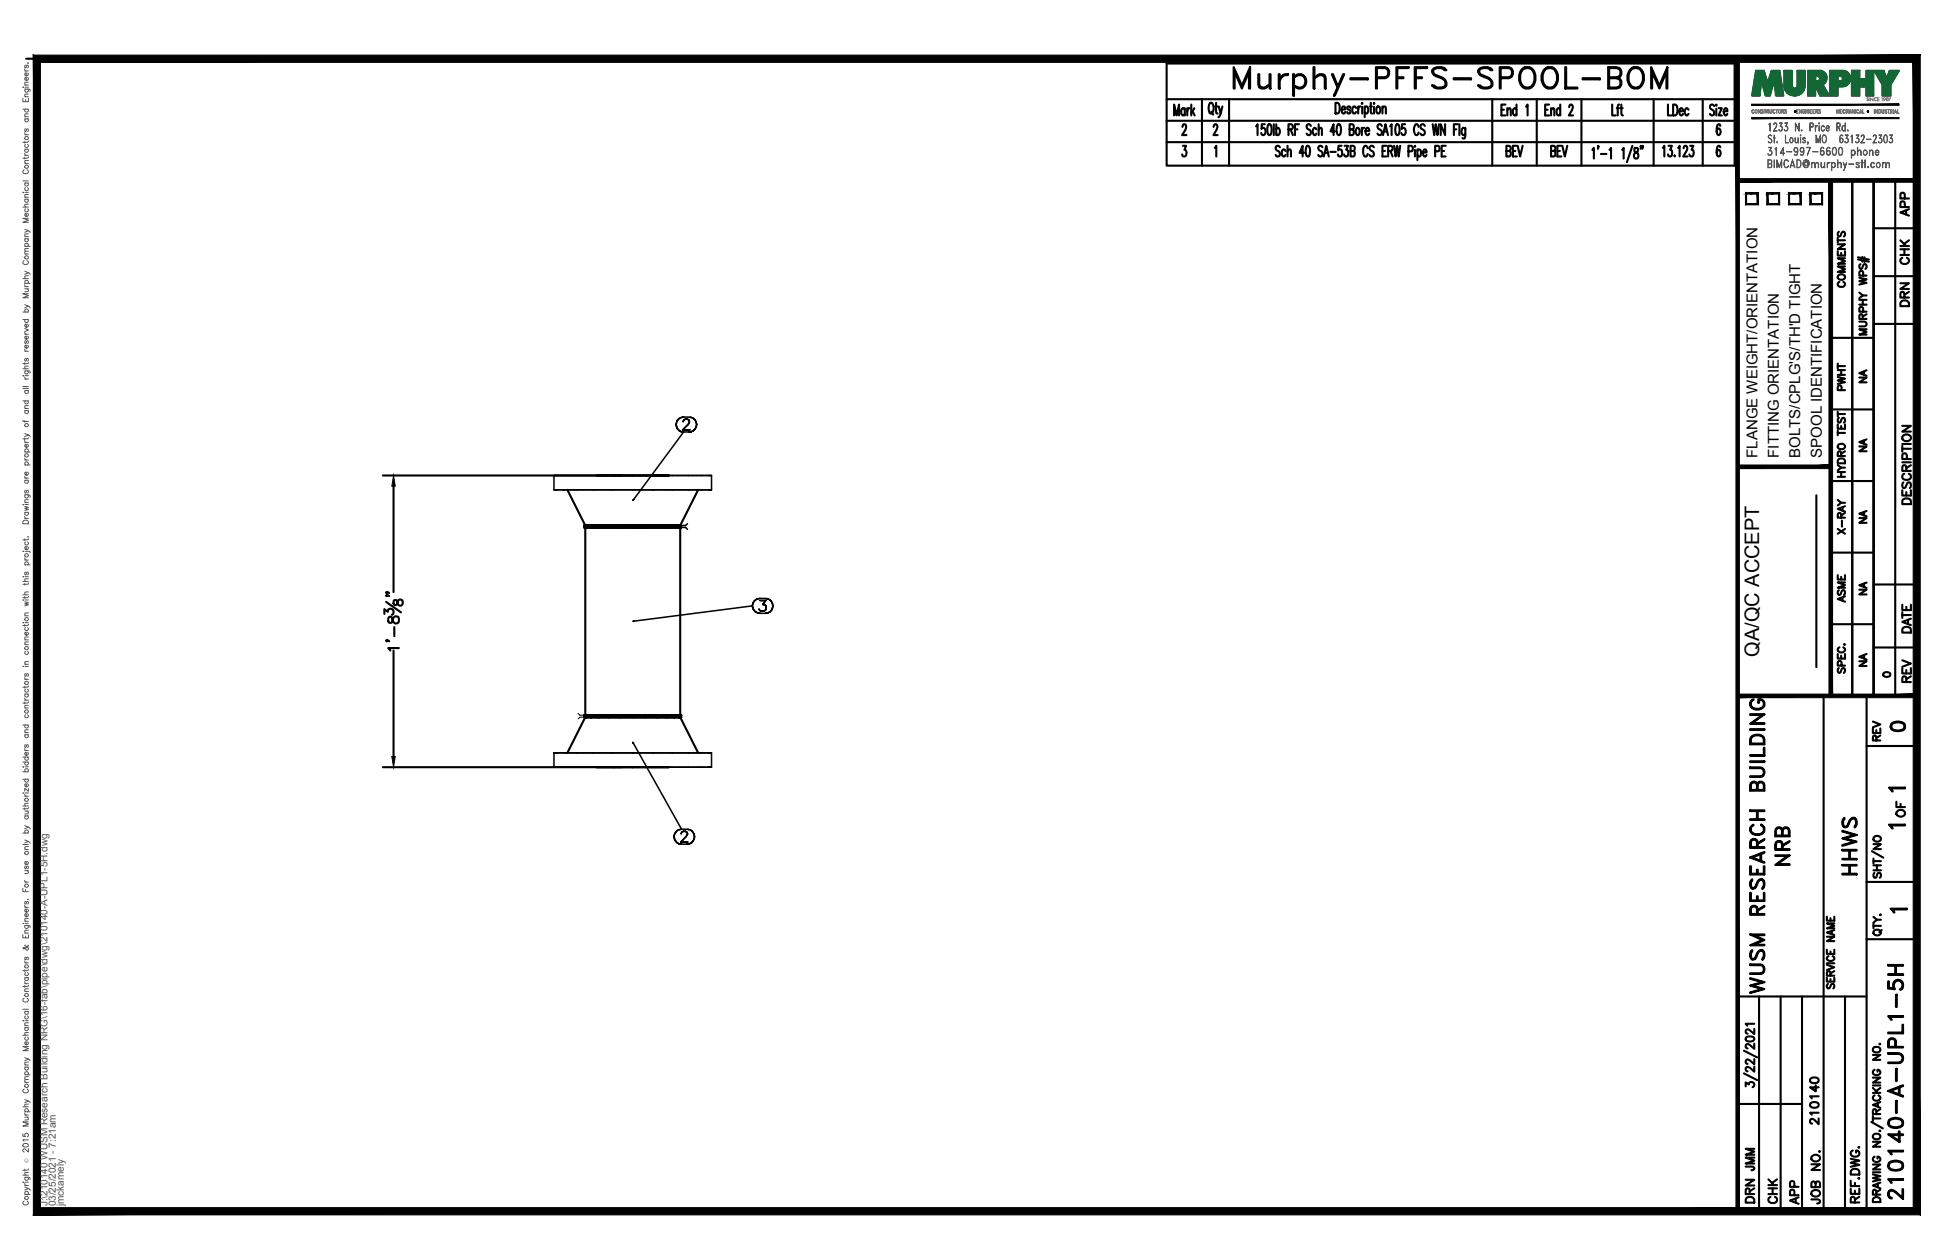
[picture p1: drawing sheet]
<svg xmlns="http://www.w3.org/2000/svg" width="432mm" height="279mm" viewBox="0 0 432 279" stroke-linecap="round" stroke-linejoin="round" font-family="sans-serif">
<defs><g id="words">
<text font-size="10.6" x="272.3" y="22.6">Murphy-PFFS-SPOOL-BOM</text>
<g font-size="6.6">
<text x="397.6" y="193" transform="rotate(-90 397.6 193)">NRB</text>
<text x="412.4" y="195.1" transform="rotate(-90 412.4 195.1)">HHWS</text>
<text x="391.9" y="221.5" transform="rotate(-90 391.9 221.5)">WUSM RESEARCH BUILDING</text>
<text x="422.6" y="267.1" transform="rotate(-90 422.6 267.1)">210140-A-UPL1-5H</text>
</g>
<g font-size="5.3">
<text x="417.7" y="163.3">0</text>
<text x="389.8" y="260.7" transform="rotate(-90 389.8 260.7)">JMM</text>
<text x="389.8" y="267.8" transform="rotate(-90 389.8 267.8)">DRN</text>
<text x="399.7" y="268.1" transform="rotate(-90 399.7 268.1)">APP</text>
</g>
<g font-size="4.9">
<text x="424" y="49" transform="rotate(-90 424 49)">APP</text>
<text x="424" y="59.6" transform="rotate(-90 424 59.6)">CHK</text>
<text x="409.9" y="64.9" transform="rotate(-90 409.9 64.9)">COMMENTS</text>
<text x="424" y="69.1" transform="rotate(-90 424 69.1)">DRN</text>
<text x="409.9" y="87.8" transform="rotate(-90 409.9 87.8)">PWHT</text>
<text x="424.4" y="112.9" transform="rotate(-90 424.4 112.9)">DESCRIPTION</text>
<text x="409.9" y="119.6" transform="rotate(-90 409.9 119.6)">X-RAY</text>
<text x="409.9" y="134.8" transform="rotate(-90 409.9 134.8)">ASME</text>
<text x="424.4" y="141.5" transform="rotate(-90 424.4 141.5)">DATE</text>
<text x="424.4" y="152.4" transform="rotate(-90 424.4 152.4)">REV</text>
<text x="417.7" y="165.5" transform="rotate(-90 417.7 165.5)">REV</text>
<text x="423" y="182.4" transform="rotate(-90 423 182.4)">OF</text>
<text x="403.9" y="250.5" transform="rotate(-90 403.9 250.5)">210140</text>
<text x="394.8" y="268.1" transform="rotate(-90 394.8 268.1)">CHK</text>
<text x="404.3" y="268.1" transform="rotate(-90 404.3 268.1)">JOB NO.</text>
</g>
<g font-size="4.4">
<text x="414.5" y="86.1" transform="rotate(-90 414.5 86.1)">NA</text>
<text x="414.5" y="101.2" transform="rotate(-90 414.5 101.2)">NA</text>
<text x="414.5" y="117.1" transform="rotate(-90 414.5 117.1)">NA</text>
<text x="414.5" y="133" transform="rotate(-90 414.5 133)">NA</text>
<text x="389.9" y="145.7" transform="rotate(-90 389.9 145.7)">QA/QC ACCEPT</text>
<text x="414.5" y="148.9" transform="rotate(-90 414.5 148.9)">NA</text>
</g>
<text font-size="4" x="416.3" y="151.3">0</text>
<g font-size="3.5">
<text x="417.3" y="176.7">1</text>
<text x="417.3" y="184.9">1</text>
<text x="417.7" y="203.6">1</text>
</g>
<g font-size="3.3">
<text x="389.5" y="101.5" transform="rotate(-90 389.5 101.5)">FLANGE WEIGHT/ORIENTATION</text>
<text x="394.3" y="101.5" transform="rotate(-90 394.3 101.5)">FITTING ORIENTATION</text>
<text x="399.1" y="101.5" transform="rotate(-90 399.1 101.5)">BOLTS/CPLG'S/TH'D TIGHT</text>
<text x="403.8" y="101.5" transform="rotate(-90 403.8 101.5)">SPOOL IDENTIFICATION</text>
</g>
<g font-size="2.2" fill="#545454">
<text x="10.5" y="267.5" transform="rotate(-90 10.5 267.5)">J:\210140 WUSM Research Building NRG\16-fab\pipe\dwg\210140-A-UPL1-5H.dwg</text>
<text x="12.4" y="267.5" transform="rotate(-90 12.4 267.5)">03/25/2021 - 7:21am</text>
<text x="14.1" y="267.4" transform="rotate(-90 14.1 267.4)">jmckamely</text>
</g>
<text font-size="1.3" fill="#545454" x="6.3" y="257.9" transform="rotate(-90 6.3 257.9)">Ó</text>
</g></defs>
<!-- layer: HP-HWS-PIPE -->
<g fill="none" stroke="#000" stroke-width=".47">
<path d="M125.8 108.6l3.9 7.9h5.3M129.5 116.5h.2zM129.7 117h21.1M129.7 117h21.1v41.6h-21.1zM129.7 116.5h3.1M129.9 116.5h-.4v.5h.4h-.4M129.9 117h1.1zM130.1 116.5h-.2h.2M131 117h1.7zM131.1 116.5h-.1h.1M132.2 105.4h12.2h-4.1M132.7 117h2.2z"/>
<path d="M132.8 116.5h-.1h.1M132.8 116.5h4.7M134.9 117h2.6zM135 116.5h.1M137.5 117h2.8zM137.5 116.5h2.8h-2.8M137.5 116.5h.1M137.5 116.5h5.5M140.3 116.5h2.7M143 117h.1M143 117h2.6h-2.6M143 116.5h7.6"/>
<path d="M145.5 116.5h-2.5h2.5M145.5 116.5h3.9zM145.6 117h.1M145.6 117h2.3h-2.3M147.9 117h-.2h.2M147.9 117h1.6h-1.6M148.3 105.4h-3.9h3.9M149.5 117h-.1h.1M149.5 117h1.1h-1.1M150.6 117h-.2h.2M151 116.5h-.4h.4v.5h-.4h.4M154.8 108.6l-4 7.9h-21.3"/>
<path d="M129.5 158.6h.4h-.4h.2h-.2h.2h-.2v.4h.4h-.4M129.7 158.6h10.6M129.9 159h7.6M129.9 158.6h1.1zM131 158.6h1.7zM132.7 158.6h2.2zM134.9 158.6h2.6zM135 159h-5.3l-3.9 7.9M137.5 159h2.8M137.5 158.6h2.8zM137.5 159h2.8h-2.8M137.5 159h-7.8h20.9"/>
<path d="M137.5 159h5.5M140.3 158.6h10.5M143 159h2.5h-2.5M143 159h-2.7h2.7M143 159h2.5M145.5 159h2.2h-2.2M145.5 159h2.2M145.6 158.6h-2.6h2.6M147.7 159h1.7h-1.7M147.7 159h1.7M147.9 158.6h-2.3h2.3M149.4 159h1h-1"/>
<path d="M149.4 159h1.4h-.4h.4l4 7.9M149.5 158.6h-1.6h1.6M150.6 158.6h-1.1h1.1M151 158.6h-.4h.4v.4h-.4h.4M132.2 170.1h12.2M140.3 170.1h4.1M144.4 170.1h3.9h-3.9"/>
</g>
<g fill="none" stroke="#000" stroke-width=".34">
<path d="M149.9 94.1l.1 .5-.1-.5M150 93.6l-.1 .5 .1-.5M150 94.6l.2 .5-.2-.5M150.2 93.2l-.2 .4 .2-.4M150.2 95.1l.4 .4-.4-.4M150.6 92.8l-.4 .4 .4-.4M150.6 95.5l.4 .2-.4-.2M151 92.6l-.4 .2 .4-.2M151 95.7l.5 .1-.5-.1M151.3 95.3h1.6h-1.6M151.5 93.5h.1M151.5 93.4l.1-.2-.1 .2"/>
<path d="M151.5 92.5l-.5 .1 .5-.1M151.5 92.5h1.2M151.6 93.2l.1-.1-.1 .1M151.7 93.1l.2-.2-.2 .2M151.9 92.9h.5h-.5M152.4 92.9l.2 .2-.2-.2M152.5 94.2l-1.2 1.1 1.2-1.1M152.6 93.1l.1 .1-.1-.1M152.7 93.8l-.2 .4 .2-.4M152.7 93.2l.1 .2-.1-.2M152.7 95.8l.5-.1-.5 .1M152.7 95.8h-1.2l-11.1 15"/>
<path d="M152.8 93.6l-.1 .2 .1-.2M152.8 93.4v.2v-.2M153.2 92.6l-.5-.1 .5 .1M153.2 95.7l.5-.2-.5 .2M153.7 92.8l-.5-.2 .5 .2M153.7 95.5l.4-.4-.4 .4M154.1 93.2l-.4-.4 .4 .4M154.1 95.1l.2-.5-.2 .5M154.3 93.6l-.2-.4 .2 .4M154.3 94.6l.1-.5-.1 .5M154.4 94.1l-.1-.5 .1 .5M122.8 105.4h.6h-.6v3.2h.6h-.6"/>
<path d="M123.4 105.4h33.7M123.4 108.6h33.7M140.4 110.7l-.1 .3zM150.8 117h1.2l.4 .4M152.4 116.1l-.4 .4h-1.2M157.7 105.4h-.6h.6v3.2h-.6h.6M140.3 137.8h.3zM166.8 134.4l.1 .5-.1-.5M166.8 134.4l-26.3 3.3M166.9 133.8l-.1 .6 .1-.6M166.9 134.9l.2 .4-.2-.4M167.1 133.4l-.2 .4 .2-.4"/>
<path d="M167.1 135.3l.4 .4-.4-.4M167.5 133l-.4 .4 .4-.4M167.5 135.7l.5 .2-.5-.2M168 132.8l-.5 .2 .5-.2M168 135.9l.5 .1-.5-.1M168.3 135.1l.2 .3zM168.5 132.7l-.5 .1 .5-.1M168.5 133.2h1.2h-1.2M168.5 135.4l.6 .1zM168.5 136h1.2M168.5 132.7h1.2M169.1 134.1h.3h-.3"/>
<path d="M169.4 134.1l.2 .1-.2-.1M169.5 135.4l-.4 .1 .4-.1M169.6 134.2l.1 .1-.1-.1M169.7 136l.5-.1-.5 .1M169.7 133.2l-.6 .9 .6-.9M169.7 135.2l-.2 .2 .2-.2M169.7 134.3l.1 .3-.1-.3M169.8 134.6l-.1 .6zM170.2 132.8l-.5-.1 .5 .1M170.2 135.9l.4-.2-.4 .2M170.6 133l-.4-.2 .4 .2M170.6 135.7l.4-.4-.4 .4"/>
<path d="M171 133.4l-.4-.4 .4 .4M171 135.3l.2-.4-.2 .4M171.2 133.8l-.2-.4 .2 .4M171.2 134.9l.1-.5-.1 .5M171.3 134.4l-.1-.6 .1 .6M122.8 166.9h.6h-.6v3.2h.6h-.6M123.4 170.1h33.7M123.4 166.9h33.7M140.3 164.6l.1 .2zM140.4 164.8l10.7 19.1M157.7 166.9h-.6h.6v3.2h-.6h.6M149.4 185.5l.1 .5-.1-.5"/>
<path d="M149.5 185l-.1 .5 .1-.5M149.5 186l.3 .5-.3-.5M149.8 184.6l-.3 .4 .3-.4M149.8 186.5l.3 .4-.3-.4M150.1 184.2l-.3 .4 .3-.4M150.1 186.9l.5 .2-.5-.2M150.6 184l-.5 .2 .5-.2M150.6 187.1l.5 .1-.5-.1M150.9 186.7h1.6h-1.6M151 184.9h.1M151 184.8l.1-.2-.1 .2M151.1 183.9l-.5 .1 .5-.1"/>
<path d="M151.1 187.2h1.2M151.1 183.9h1.2M151.1 184.6l.1-.1-.1 .1M151.2 184.5l.3-.2-.3 .2M151.5 184.3h.4h-.4M151.9 184.3l.2 .2-.2-.2M152 185.6l-1.1 1.1 1.1-1.1M152.1 184.5l.2 .1-.2-.1M152.3 185.2l-.3 .4 .3-.4M152.3 184.6l.1 .2-.1-.2M152.3 187.2l.5-.1-.5 .1M152.4 185l-.1 .2 .1-.2"/>
<path d="M152.4 184.8v.2v-.2M152.8 184l-.5-.1 .5 .1M152.8 187.1l.5-.2-.5 .2M153.3 184.2l-.5-.2 .5 .2M153.3 186.9l.3-.4-.3 .4M153.6 184.6l-.3-.4 .3 .4M153.6 186.5l.3-.5-.3 .5M153.9 185l-.3-.4 .3 .4M153.9 186l.1-.5-.1 .5M154 185.5l-.1-.5 .1 .5"/>
</g>
<path d="M128.1 158.2l.5 .4h1.1M129.7 159h-1.1l-.5 .4" fill="none" stroke="#000" stroke-width=".22"/>
<!-- layer: PS-BDR -->
<g fill="#000" stroke="#000" stroke-width=".22">
<path d="M388.3 26.1v.2l32.6-.2zM388.3 26.3l32.6-.2v.2z"/>
<path d="M388.3 23.1v.3l32.6-.3zM388.3 23.4l32.6-.3v.3z"/>
<path d="M7.4 12.2v257.2l1.6-1.6zM7.4 12.2l1.6 1.6v254zM7.4 12.2l1.6 1.6 416.6-1.6zM9 13.8l416.6-1.6-1.5 1.6zM425.6 12.2l-1.5 1.6 1.5 255.6zM424.1 13.8l1.5 255.6-1.5-1.6zM7.4 269.4h418.2l-1.5-1.6zM9 267.8h415.1l-416.7 1.6z"/>
</g>
<!-- layer: PS-BDR-T -->
<g fill="none" stroke="#000" stroke-width=".47">
<path d="M415.3 40v114.3h-4.7v-114.2v114.2h-4.8v-114.2M387 42.9h2.6v2.4h-2.6zM391.8 42.9h2.6v2.4h-2.6zM396.6 42.9h2.5v2.4h-2.5zM401.3 42.9h2.6v2.4h-2.6zM411.8 57.5l2.5 .5M411.8 57.1l2.5 .5M412.4 58.6a.59 .59 0 0 0-.3 .5 .59 .59 0 0 0 .4 .5l.3-.1 .3-.8 .4-.1a.64 .64 0 0 1 0 1M412.8 57v1M413.3 57.1v1M405.8 74.9h9.5M412.1 71.3l1.4 .1a.52 .52 0 0 1 .2 .6 .52 .52 0 0 1-.4 .4h-1.2"/>
<path d="M412.1 61.6l1.7 .4-1.7 .3 1.7 .4-1.7 .4M412.1 67.5h1.7M412.1 66.5h1.7M412.1 64.9l.8 .6M412.9 70.7l-.1-.9-.4-.1-.3 .3v.7h1.7M412.9 66.5v1M413 69.1l-.1-.9-.5-.1-.3 .3v.7h1.7M413 61.1l-.1-.9-.5-.1-.3 .3v.7h1.7M413.8 73h-1.7l1.7 .6-1.7 .6h1.7M413.8 65.5h-.9l-.8 .6M413.8 69.7l-.9 .5M405.8 90.8h9.5"/>
<path d="M407.4 94.1v1h1.6v-1M407.4 96h1.6M407.4 91.3v1.1M407.4 95.4v1.1M407.4 91.8h1.6M407.4 98.7a.79 .79 0 0 1 1-.3 .79 .79 0 0 1 .5 .9 .78 .78 0 0 1-1 .3 .78 .78 0 0 1-.5-.9zM407.6 92.7a.59 .59 0 0 0-.3 .5 .59 .59 0 0 0 .4 .5l.3-.1 .3-.8 .4-.1a.65 .65 0 0 1 0 1M408.1 94.5v.6M402.6 109.8v38.1M405.8 106.7h9.5M407.4 105.7h1.6M407.4 104.7h1.6"/>
<path d="M407.4 103.1l.7 .6M407.4 102a.9 .9 0 0 1 1.6 .2v.5h-1.6zM408.1 101.1l-.1-.9-.3-.1-.3 .3v.7h1.6M408.1 104.7v1M409 103.7h-.9l-.7 .6M409 100.1l-.9 .5M405.8 122.5h9.5M405.8 138.4h9.5M407.4 145v1h1.6v-1M407.6 148.2a.59 .59 0 0 0-.3 .5 .59 .59 0 0 0 .4 .5l.3-.2 .3-.7 .4-.1a.65 .65 0 0 1 0 1M407.7 143.5a.59 .59 0 0 0-.3 .7 .59 .59 0 0 0 .6 .5h.4a.59 .59 0 0 0 .6-.5 .59 .59 0 0 0-.4-.7M408.1 145.4v.6"/>
<path d="M408.2 147.6l-.1-.9-.4-.2-.3 .4v.7h1.6M408.8 142.9h.2z"/>
</g>
<!-- layer: PS-DIM -->
<path d="M5.8 13h419" fill="none" stroke="#000" stroke-width=".47"/>
<!-- layer: 0 -->
<g fill="none" stroke="#000" stroke-width=".47">
<path d="M415.3 40v114.3M420.1 40v114.3M415.3 50.6h9.5M415.3 61.2h9.5M415.3 71.8h9.5M415.3 129.6h9.5M415.3 143.6h9.5M386.6 238l2.9 1.5M386.6 233l2.9 1.5M387 230l.8-.2a.85 .85 0 0 1 1.1 .6 1.14 1.14 0 0 1-1.9 0zM388.9 236.5v1.1l-1-.8-.6-.2-.3 .3v.3l.4 .4M388.9 234.9v1.1l-1-.8-.6-.3-.3 .2v.5l.4 .3"/>
<path d="M388.9 231.4v1.2l-1-.8-.6-.3-.3 .2v.5l.4 .3M388.9 228.2v1.1l-1-.8-.6-.3-.3 .2v.5l.4 .3M388.9 227h-1.9l.3 .4M387 240.9v-.9l.7 .5a.59 .59 0 0 1 .9-.5 .59 .59 0 0 1-.1 1.1"/>
</g>
<g fill="#000" stroke="#000" stroke-width=".22">
<path d="M384.8 13l.8 255.6v-255.6zM384.8 13l.8 255.6h-.8z"/>
<path d="M385.2 39.6v.8l39.6-.8zM385.2 40.4l39.6-.8v.8z"/>
<path d="M424.5 40l.8 114.3v-114.3zM424.5 40l.8 114.3h-.8z"/>
<path d="M385.2 153.9v.8l39.6-.8zM385.2 154.7l39.6-.8v.8z"/>
</g>
<!-- layer: PS-LOGO -->
<g fill="none" stroke="#545454" stroke-width=".22">
<path d="M5.1 19.3h.1zM5.5 19.8h.9l.2 .1v.4M5.5 15.3v.3l.3 .1M5.5 18.9h.8M5.5 15.7h.8M5.5 19.3h.8M5.7 19.8a.38 .38 0 0 0-.1 .5 .38 .38 0 0 0 .6 0 .38 .38 0 0 0-.1-.5M5.7 14.4l-.2 .3v.3h.3l.1-.4 .2-.2 .2 .3-.2 .4M6.1 17.2a.38 .38 0 0 1 .1 .5 .38 .38 0 0 1-.6 0 .38 .38 0 0 1 .1-.5h.1v.7M6.1 16.2a.38 .38 0 0 1 .1 .5 .38 .38 0 0 1-.6 0 .38 .38 0 0 1 .1-.5h.1v.6M6.2 13.9v.1zM6.3 18.2l-.8 .1v.3l.2 .3"/>
<path d="M5.1 21.8v.7h1.2v-.7M5.1 24.2h1.2M5.4 37.7a.43 .43 0 0 0-.3 .5 .43 .43 0 0 0 .4 .3h.3a.43 .43 0 0 0 .5-.3 .43 .43 0 0 0-.3-.5M5.5 34v.3l.3 .1M5.5 29.4v.3l.3 .2M5.5 31.3v.4M5.5 34.8v.4M5.5 36.2h.8M5.5 34.4h.8M5.5 33.1h.8M5.5 29.9h.8M5.5 26.4h.8"/>
<path d="M5.5 25.9h.8M5.5 21.4h.8M5.7 33.1a.38 .38 0 0 0-.1 .5 .38 .38 0 0 0 .6 0 .38 .38 0 0 0-.1-.5M5.7 32a.4 .4 0 0 0-.1 .6 .4 .4 0 0 0 .6 0 .4 .4 0 0 0-.1-.6M5.7 28.6l-.2 .2v.3h.3l.1-.4 .2-.1 .2 .2-.2 .4M5.7 26.4a.38 .38 0 0 0-.1 .5 .38 .38 0 0 0 .6 0 .38 .38 0 0 0-.1-.5M5.7 24.2a.38 .38 0 0 0-.1 .6 .38 .38 0 0 0 .6 0 .38 .38 0 0 0-.1-.6M5.7 22.1v.4M6.3 35.6h-.8v.3l.2 .3M6.3 34.8l-.3 .3h-.9M6.3 31.3l-.3 .3h-.9M6.3 25.3h-.8v.3l.2 .3"/>
<path d="M6.3 20.9h-.8v.3l.2 .2M391.9 34.2l.2 .2M392 36.3l.6-.1v-.6l-.6-.1v1.6l.6-.1v-.6h-.6M392.1 30a.44 .44 0 0 1 .7 .2 .38 .38 0 0 0-.6-.2 .38 .38 0 0 0-.1 .5l.4 .3a.46 .46 0 0 1 .2 .7 .46 .46 0 0 1-.7-.1 .41 .41 0 0 0 .6 .1 .41 .41 0 0 0 0-.6l-.6-.4zM392.3 33.3a.53 .53 0 0 1 .5 .8 .53 .53 0 0 1-.9 0 .47 .47 0 0 0 .7 .2l.2-.3M392.4 27.2l-.1 1.9v-1.7l-.2 .2zM392.4 36.3l.3 .1v.6l-.8 .2v-1.8l.8 .2v.6l-.3 .2M392.5 33.4a.51 .51 0 0 1 .3 .5 .51 .51 0 0 1-.3 .5M392.7 32.8l-.7-.1h.8l-.5 .7M392.7 32.7l-.5 .7 .4 .1 .2 .3M393.1 30.5l.4 .1zM393.1 29l.8 .1h-.8l.7-1.3-.2-.5h-.2l-.3 .4 .1-.3a.39 .39 0 0 1 .6 0 .39 .39 0 0 1 0 .5l-.7 1.2"/>
<path d="M393.3 35.4v1.8zM393.3 29.9v1.8zM393.4 33l.4-.3v1.7l-.1-1.6zM393.9 35.4l.5 1.5 .6-1.5v1.8l-.1-1.4-.5 1.4-.5-1.4v1.4zM393.9 31.4l.1 .3zM393.9 31.5l.1 .1zM394.4 28.8l.1 .2M394.7 27.9a.55 .55 0 0 1 .4 .7 .55 .55 0 0 1-.7 .4l-.1-.3 .4 .3 .3-.4M394.7 33.9l.9 .1h-1l.7-1.3v1.7v-1.5l-.6 1.1M394.8 28l.2 .5-.2 .5M395 27.3l-.6-.1h.6l-.3 .8M395 27.2l-.4 .8 .4 .1v.3"/>
<path d="M395.5 28.8l.2 .2M395.7 35.5a.47 .47 0 0 1 .7 .3l-.3-.3h-.3a1.08 1.08 0 0 0 0 1.6h.3l.3-.3a.44 .44 0 0 1-.4 .4 .44 .44 0 0 1-.5-.4l-.1-.7zM395.8 29.9v1.7l.7 .1h-.7zM395.8 27.9a.55 .55 0 0 1 .5 .7 .55 .55 0 0 1-.7 .4l-.1-.3 .4 .3 .4-.4M396 28l.3 .5-.3 .5M396 33.6l1.2 .1zM396.2 27.3l-.6-.1h.7l-.5 .8M396.2 27.2l-.4 .8 .3 .1 .2 .3M396.9 30.6a.57 .57 0 0 1 .7 .4 .57 .57 0 0 1-.4 .7l-.3-.1-.2-.4zM396.9 36.8h.8M397 30.6a.52 .52 0 0 1 .4 .5 .52 .52 0 0 1-.4 .5l-.2-.4zM397 36.7h.7"/>
<path d="M397.3 35.4l.6 1.8-.6-1.5-.5 1.5zM397.7 33.3l.3 .4 .3-.1 .2-.3M397.7 33.1l.3-.3h.3l.2 .3M397.8 34.3h.5M397.9 30.5l.1 1 .3 .1 .3-.2-.3 .3-.3-.1-.1-.2zM398 27.2l.8 1.6v-1.6v1.9l-.8-1.6v1.6zM398 32.8l-.3 .4 .3 .5M398.2 32.8a1.22 1.22 0 0 1 .1 1.6M398.3 35.4h.5a1.05 1.05 0 0 1 0 1.8h-.5zM398.3 35.5a.84 .84 0 0 1 .9 .5 .84 .84 0 0 1-.2 .9l-.7 .2zM398.5 33.5l-.2 .2a.49 .49 0 0 1-.6-.2 .49 .49 0 0 1 .1-.6 .49 .49 0 0 1 .7 0v.4a.81 .81 0 0 1-.5 1.1l-.3-.2 .1 .2M398.5 33.3l-.3 .4"/>
<path d="M398.6 30.5v1.2zM399 30l.1-.1v.3zM399.1 33.3l.3 .4 .3-.1 .1-.3M399.1 33.1l.3-.3h.3l.1 .3M399.1 30h.1M399.1 30.5v1.2zM399.1 34.3h.6M399.4 28.8v.3l-.1-.1zM399.4 28.9h.1M399.4 32.8a.51 .51 0 0 0-.3 .4 .51 .51 0 0 0 .3 .5M399.5 32.8a1.22 1.22 0 0 1 .1 1.6M399.6 31.5h.6"/>
<path d="M399.6 30.8l.6 .6-.2 .3-.4-.1v-.2l.1 .2M399.6 30.7h.6M399.7 30.6v.3M399.8 33.5l-.1 .2a.5 .5 0 0 1-.7-.5 .5 .5 0 0 1 .7-.4l.2 .5a.83 .83 0 0 1-.5 1.1l-.3-.2 .1 .2M399.8 33.3l-.3 .4M399.9 35.6a.74 .74 0 0 1 1 .2 .74 .74 0 0 1-.1 1l-.1-1 .1 .9a.68 .68 0 0 0-.3-1.2 .68 .68 0 0 0-.8 .9 .66 .66 0 0 0 .4 .7 .66 .66 0 0 0 .7-.2 .7 .7 0 0 1-.9 .1 .7 .7 0 0 1-.2-.8zM400 36l.2-.2 .4 .1 .1 .2-.5-.2-.2 .3 .1 .4 .4 .1 .2-.2-.1 .2-.4 .1-.2-.2zM400.1 30.6l.1 .2-.2-.3-.4 .1v.2l.6 .5M400.1 31.2v.4M400.7 31.5h.1M400.8 31.9l-.1-.5 .1 .4-.2 .2M400.8 31.7v.1"/>
<path d="M401.3 28.1l.6-.1v-.6l-.6-.1-.1 1.8v-1.9h.5l.2 .4v.4l-.2 .2h-.4M401.3 32.7l-.7 1.7 .7-1.7h-.9l.9 .1M401.6 36v1.2zM401.8 33.6l1.2 .1zM401.8 36.1h.5l.1 1.1-.2-1-.3-.1-.3 .3zM402.4 27.8v1.3zM402.5 29.9l.5 1.5 .5-1.5v1.8l-.1-1.4-.4 1.4-.4-1.4-.1 1.4zM402.6 36.1h.4l.1 1.1-.1-1-.3-.1-.3 .3zM402.6 27.9l.3-.1-.3 .2-.2 .4zM403.2 27.2l.1 .1v.2zM403.2 27.3h.1M403.2 27.8l.1 1.3z"/>
<path d="M403.5 34l.4 .4 .3-.1 .1-.3M403.5 33.8l.4-.4 .3 .1 .1 .3M403.6 36l.2 1 .3 .1 .3-.2-.3 .3-.4-.1zM403.7 32.8h.5M403.8 32.8l-.2 .2a1.17 1.17 0 0 0 .2 1.4M403.8 27.9l.4-.1 .2 .4-.2-.3a.54 .54 0 0 0-.4 .6 .54 .54 0 0 0 .4 .5l.2-.3-.2 .4h-.2l-.3-.5zM403.8 33.4l-.3 .5M404.1 33.4l.2 .5-.2 .5M404.1 30l.2-.1a.95 .95 0 0 1 .6 .9 .95 .95 0 0 1-.6 .9 1.24 1.24 0 0 1-.2-1.7zM404.1 30.1l.2-.1a.87 .87 0 0 1 .5 .8 .87 .87 0 0 1-.5 .8 1.19 1.19 0 0 1-.2-1.5zM404.2 32.8l.1 .1-.4-.2a1.42 1.42 0 0 0-.2 1.7 .49 .49 0 0 0 .6-.2 .49 .49 0 0 0-.1-.7 .49 .49 0 0 0-.7 .1M404.4 36l.1 1.2z"/>
<path d="M404.8 28.4h.6l-.2-.5a.54 .54 0 0 0-.4 .6 .54 .54 0 0 0 .4 .5l.2-.3-.2 .4a.63 .63 0 0 1-.4-.6 .63 .63 0 0 1 .4-.7l.3 .7h-.7M404.9 34l.3 .4 .3-.1 .2-.3M404.9 33.8l.3-.4 .3 .1 .2 .3M405 36l.1 1.2zM405.1 32.8h.5M405.1 32.8l-.1 .2a1.17 1.17 0 0 0 .2 1.4M405.2 33.4l-.3 .5M405.3 36.1l.3-.1-.5 .5zM405.4 33.4l.3 .5-.3 .5M405.5 32.8l.2 .1a.36 .36 0 0 0-.6-.1l-.2 .6v.8l.2 .2a.49 .49 0 0 0 .6-.2 .49 .49 0 0 0-.1-.7 .49 .49 0 0 0-.7 .1M406 36v1.8zM406.2 36.1a.53 .53 0 0 1 .7 .5 .53 .53 0 0 1-.7 .5l-.2-.2 .3 .2a.51 .51 0 0 0 .5-.5 .51 .51 0 0 0-.5-.5l-.3 .2z"/>
<path d="M406.3 32.8l.4-.1a1.13 1.13 0 0 1 0 1.7h-.1a1.28 1.28 0 0 1-.3-1.6zM406.3 34.3h.6M406.3 32.8h.6M406.4 32.8l-.2 .6 .2 1M406.8 32.8l.2 .6-.2 1M407.2 28.1l.6-.1v-.6l-.6-.1-.1 1.8v-1.9l.7 .1 .1 .7-.3 .2h-.4M407.3 35.4l.1 1.8zM407.5 28.2l.4 .9-.3-.9M407.6 36.1h.5l.1 1.1-.2-1-.3-.1-.3 .3zM407.7 32.8l.3-.1a1.13 1.13 0 0 1 0 1.7h-.1a1.28 1.28 0 0 1-.2-1.6zM407.7 34.3h.5M407.7 32.8h.5"/>
<path d="M407.8 32.8l-.2 .6 .2 1M407.8 31.3l.3 .3 .4-.3M407.8 31l.3-.3 .4 .3M408 30.1h.4M408 30l-.1 .3a1.28 1.28 0 0 0 .2 1.3M408.1 30.7l-.3 .4M408.2 32.8l.2 .6-.2 1M408.2 30.7l.3 .4-.3 .5M408.4 30l.1 .2a.33 .33 0 0 0-.5-.2l-.2 .7 .2 .9a.48 .48 0 0 0 .5-.5 .48 .48 0 0 0-.5-.4l-.2 .1M408.5 27.9l.3-.1 .2 .3-.2-.2a.54 .54 0 0 0-.5 .6 .54 .54 0 0 0 .5 .5l.2-.2-.2 .3-.5-.3zM409 27.2l.1 1.9zM409 37l-.5-1 .5 1.2"/>
<path d="M409 31.4l.1 .2M409.2 30.7l.4 .1 .1 .2M409.3 30.6a.53 .53 0 0 1 .4 .6 .53 .53 0 0 1-.7 .4v-.2a.36 .36 0 0 0 .6 .1l.1-.2M409.3 36l-.6 1.8zM409.4 30.7l.3 .4-.3 .5M409.6 28.8v.3zM409.6 28.9v.1zM409.6 30l-.6-.1h.7l-.4 .8M409.6 29.9l-.4 .8M409.8 36.4h1.1zM410.4 33.3v1.7zM410.6 33.3a.53 .53 0 0 1 .7 .6 .53 .53 0 0 1-.7 .5l-.2-.2 .3 .2a.51 .51 0 0 0 .5-.5 .51 .51 0 0 0-.5-.6l-.3 .2z"/>
<path d="M410.6 29.9l-.1 1.8v-1.6l-.2 .2zM411.3 31.4l.2 .2M411.5 37h.6M411.5 36.4l.6 .3v.2a.38 .38 0 0 1-.3 .3 .38 .38 0 0 1-.4-.3l.2 .2M411.5 36.2h.6M411.6 36.1v.3M411.6 30.6a.52 .52 0 0 1 .5 .6 .52 .52 0 0 1-.7 .4l-.1-.2a.36 .36 0 0 0 .6 .1l.2-.2M411.7 32.7l.1 1.7zM411.8 30.7l.3 .4-.1 .3-.2 .2M412 36.1l.1 .2a.38 .38 0 0 0-.3-.3 .38 .38 0 0 0-.4 .3l.7 .5M412 36.7v.4M412 33.3h.5v1.1v-.8l-.2-.3-.5 .3z"/>
<path d="M412 30l-.6-.1h.7l-.5 .8M412 29.9l-.4 .8 .3 .1 .2 .2M412.5 36l.5 .1zM412.5 31.6l.8 .1h-.8l.7-1.3-.2-.4h-.2l-.3 .3 .1-.2a.39 .39 0 0 1 .6-.1 .39 .39 0 0 1 0 .6l-.7 1.1M412.7 35.4l.1 1.8zM413.2 33.3a.54 .54 0 0 1 .7 .6 .54 .54 0 0 1-.7 .5l-.2-.5zM413.4 35.4l.1 1.8zM413.7 30.8l1 .1zM414 36.9l.2 .1-.1 .2zM414 37l.1 .1zM414.4 33.3v1.1zM414.6 33.3h.5l.1 1.1-.1-1-.3-.1-.4 .3z"/>
<path d="M414.7 36.3l.3-.3 .4 .1v.3v-.2a.46 .46 0 0 0-.7 .4 .46 .46 0 0 0 .7 .4v-.1l-.2 .3a.59 .59 0 0 1-.5-.3 .59 .59 0 0 1 0-.6zM415.2 31.6l.8 .1h-.9a1.94 1.94 0 0 0 .8-1.4l-.2-.3h-.3l-.2 .3 .1-.2 .4-.2 .2 .5-.7 1.3M415.7 33.8h.7l-.2-.5a.48 .48 0 0 0-.5 .6 .48 .48 0 0 0 .6 .4l.1-.2-.1 .3a.53 .53 0 0 1-.6-.5 .53 .53 0 0 1 .6-.6l.2 .6h-.8M416 36.3l.1-.2a.53 .53 0 0 1 .7 .5 .53 .53 0 0 1-.7 .5l-.1-.2zM416.4 31.4l.2 .2M416.7 30.6a.53 .53 0 0 1 .5 .6 .53 .53 0 0 1-.7 .4l-.2-.2 .5 .2 .3-.3M416.9 30.7l.2 .4-.2 .5M417.1 30l-.6-.1h.6l-.4 .8M417.1 29.9l-.5 .8 .4 .1 .1 .2M417.3 36l.1 1.2zM417.5 36.1h.5l.1 1.1-.1-.8-.2-.3-.4 .3zM417.7 30l.3-.1a1.32 1.32 0 0 1 0 1.8l-.3-.1-.2-.7z"/>
<path d="M417.7 31.5h.5M417.7 30.1h.5M417.8 30l-.2 .7 .2 .9M418.2 30l.1 .7-.1 .9M418.3 36.1h.4l.1 1.1-.1-1-.3-.1-.3 .3zM418.8 31.4l.2 .2M419.1 30.6a.53 .53 0 0 1 .4 .6 .53 .53 0 0 1-.7 .4v-.2a.36 .36 0 0 0 .6 .1l.1-.2M419.3 30.7l.2 .4-.2 .5M419.4 30l-.6-.1h.7l-.4 .8M419.4 29.9l-.4 .8 .4 .1 .1 .2M5.1 42.7h.1zM5.1 45.9h1.2"/>
<path d="M5.1 40.1h1.2M5.4 57.8a.43 .43 0 0 0-.3 .5 .43 .43 0 0 0 .4 .4h.3a.43 .43 0 0 0 .5-.4 .43 .43 0 0 0-.3-.5M5.5 50.8l.8 .4-.8 .3M5.5 56.3h.8M5.5 54.6h1.2M5.5 52.9h.8M5.5 52.5h.8M5.5 44.2h.8M5.5 43.8h.8M5.5 40.6h.8M5.5 42.7h.8M5.7 54.6a.38 .38 0 0 1-.1-.5 .38 .38 0 0 1 .6 0 .38 .38 0 0 1-.1 .5"/>
<path d="M5.7 52.9a.38 .38 0 0 0-.1 .6 .38 .38 0 0 0 .6 0 .38 .38 0 0 0-.1-.6M5.7 46.3a.38 .38 0 0 0-.1 .6 .38 .38 0 0 0 .6 0 .38 .38 0 0 0-.1-.6M5.7 44.2a.38 .38 0 0 0-.1 .5 .38 .38 0 0 0 .6 0 .38 .38 0 0 0-.1-.5M5.7 41.6a.38 .38 0 0 0-.1 .6 .38 .38 0 0 0 .6 0 .38 .38 0 0 0-.1-.6M5.7 40.6a.38 .38 0 0 0-.1 .5 .38 .38 0 0 0 .6 0 .38 .38 0 0 0-.1-.5M6.1 47.3a.38 .38 0 0 1 .1 .6 .38 .38 0 0 1-.6 0 .38 .38 0 0 1 .1-.6h.1v.7M6.3 55.7l-.8 .1v.2l.2 .3M6.3 55.1h-.8v.3l.2 .3M6.3 51.8l-.8 .1v.3l.2 .3M6.3 51.2l.4 .4M6.3 48.4h-1.2l1.2 .4-1.2 .5h1.2M6.3 45.3h-.8v.3l.2 .3"/>
<path d="M6.3 43.1l-.8 .1v.3l.2 .3M5.1 70.9h1.2M5.1 69.2h1.2M5.1 61.8h1.2M5.5 77.4v.3l.3 .2M5.5 73.7v.2l.3 .2M5.5 72.8l.8 .4-.8 .3M5.5 67.5l.8 .4-.8 .3M5.5 63.1v.3l.3 .2M5.5 60.1l.8 .4-.8 .3M5.5 77.9h.8M5.5 74.1h.8"/>
<path d="M5.5 64h.8M5.5 63.6h.8M5.5 62.9h1.2M5.7 79.4l-.2 .3v.3h.3l.1-.4 .2-.2 .2 .3-.2 .4M5.7 75.6l-.2 .2v.3h.3l.1-.4 .2-.1 .2 .2-.2 .4M5.7 70.9a.38 .38 0 0 0-.1 .5 .38 .38 0 0 0 .6 0 .38 .38 0 0 0-.1-.5M5.7 69.2a.38 .38 0 0 1-.1-.6 .38 .38 0 0 1 .6 0 .38 .38 0 0 1-.1 .6M5.7 62.9a.38 .38 0 0 1-.1-.6 .38 .38 0 0 1 .6 0 .38 .38 0 0 1-.1 .6M6 64l.3 .3-.1 .3-.7 .1M6.1 76.5a.38 .38 0 0 1 .1 .6 .38 .38 0 0 1-.6 0 .38 .38 0 0 1 .1-.6h.1v.7M6.1 74.5a.38 .38 0 0 1 .1 .6 .38 .38 0 0 1-.6 0 .38 .38 0 0 1 .1-.6h.1v.7M6.1 71.9a.38 .38 0 0 1 .1 .5 .38 .38 0 0 1-.6 0 .38 .38 0 0 1 .1-.5h.1v.6"/>
<path d="M6.3 67.9l.4 .4M6.3 65.1h-1.2l1.2 .5-1.2 .4h1.2M6.3 61.2h-.8v.3l.2 .3M6.3 60.5l.4 .4M5.1 93.2l.2 .3h1M5.1 83.3h.1zM5.1 88.9h1.2M5.1 86.1h1.2M5.1 85.7h1.2M5.1 81.8h1.2M5.5 97.6v.3l.3 .2M5.5 96.1l.8 .4-.8 .3"/>
<path d="M5.5 83.6v.3l.3 .2M5.5 82.2l1 .1 .1 .4M5.5 80.4v.4M5.5 93.2v.4M5.5 97.1v.4M5.5 98.1h.8M5.5 91h.8M5.5 90.6h.8M5.5 86.6h.8M5.5 84.1h.8M5.5 83.3h.8M5.7 91a.38 .38 0 0 0-.1 .6 .38 .38 0 0 0 .6 0 .38 .38 0 0 0-.1-.6"/>
<path d="M5.7 88.9a.38 .38 0 0 0-.1 .5 .38 .38 0 0 0 .6 0 .38 .38 0 0 0-.1-.5M5.7 86.6a.38 .38 0 0 0-.1 .6 .38 .38 0 0 0 .6 0 .38 .38 0 0 0-.1-.6M5.7 82.2a.38 .38 0 0 0-.1 .6 .38 .38 0 0 0 .6 0 .38 .38 0 0 0-.1-.6M6.1 98.5a.38 .38 0 0 1 .1 .6 .38 .38 0 0 1-.6 0 .38 .38 0 0 1 .1-.6h.1v.7M6.3 97.1l-.3 .2h-.9M6.3 96.5l.4 .3M6.3 89.9l-.8 .1v.3l.2 .3M6.3 81.2h-.8v.3l.2 .3M6.3 80.4l-.3 .2h-.9M5.1 111.9h.1zM5.2 115.6a.69 .69 0 0 1 1.1 .1v.4h-1.2zM5.5 114.5v.3l.3 .2"/>
<path d="M5.5 112.3l.8 .2-.8 .2 .8 .3-.8 .2M5.5 109.7h.9l.2 .1v.5M5.5 105.6v.3l.3 .1M5.5 101.6v.2l.3 .2M5.5 119.5v.4M5.5 115h.8M5.5 113.6h.8M5.5 111.4h.8M5.5 106.5h.8M5.5 106h.8M5.5 103.1h1.2M5.5 102h.8"/>
<path d="M5.5 100.2h1.2M5.5 111.9h.8M5.7 113.6a.38 .38 0 0 0-.1 .6 .38 .38 0 0 0 .6 0 .38 .38 0 0 0-.1-.6M5.7 109.7a.4 .4 0 0 0-.1 .6 .4 .4 0 0 0 .6 0 .4 .4 0 0 0-.1-.6M5.7 108.7l-.2 .3v.3h.3l.1-.4 .2-.2 .2 .3-.2 .3M5.7 106.5a.38 .38 0 0 0-.1 .6 .38 .38 0 0 0 .6 0 .38 .38 0 0 0-.1-.6M5.7 103.1a.38 .38 0 0 1-.1-.5 .38 .38 0 0 1 .6 0 .38 .38 0 0 1-.1 .5M5.7 100.2a.4 .4 0 0 1-.1-.6 .4 .4 0 0 1 .6 0 .4 .4 0 0 1-.1 .6M6.1 104.7a.38 .38 0 0 1 .1 .5 .38 .38 0 0 1-.6 0 .38 .38 0 0 1 .1-.5h.1v.7M6.2 119h.1M6.3 119.4l-.3 .3h-.9M6.3 110.8l-.8 .1v.3l.2 .2"/>
<path d="M5.1 138.1h.1zM5.1 133h.1zM5.1 127.9h.1zM5.1 122.2h.1zM5.1 131.9h1.2M5.1 128.9h1.2M5.5 133.4l.8 .3-.8 .2 .8 .2-.8 .3M5.5 123.7v.3l.3 .2M5.5 129.4v.3M5.5 132.3v.4M5.5 138.5v.4M5.5 136.6h.8"/>
<path d="M5.5 125.3h1.2M5.5 124.2h.8M5.5 122.2h1l.2 .3M5.5 138.1h.8M5.5 133h.8M5.5 127.9h.8M5.7 139.2a.38 .38 0 0 0-.1 .5 .38 .38 0 0 0 .6 0 .38 .38 0 0 0-.1-.5M5.7 126.9l-.2 .2v.3h.3l.1-.4 .2-.1 .2 .2-.2 .4M5.7 125.3a.38 .38 0 0 1-.1-.6 .38 .38 0 0 1 .6 0 .38 .38 0 0 1-.1 .6M5.7 120.2a.38 .38 0 0 0-.1 .5 .38 .38 0 0 0 .6 0 .38 .38 0 0 0-.1-.5M6.1 121.2a.38 .38 0 0 1 .1 .5 .38 .38 0 0 1-.6 0 .38 .38 0 0 1 .1-.5h.1v.7M6.3 138.4l-.3 .3h-.9"/>
<path d="M6.3 135.9l-.8 .1v.3l.2 .3M6.3 132.2l-.3 .3h-.9M6.3 131.3h-.8v.3l.2 .3M6.3 129.3l-.3 .3h-.9M6.3 128.3l-.8 .1v.3l.2 .2M5.1 147.8h.1zM5.5 154.8v.3l.3 .2M5.5 150.2v.3l.3 .2M5.5 152.1v.5M5.5 155.6v.5M5.5 157h.8M5.5 155.3h.8"/>
<path d="M5.5 153.9h.8M5.5 150.7h.8M5.5 147.3h.8M5.5 142.9h.8M5.5 141.9h.8M5.5 147.8h.8M5.7 158.5a.38 .38 0 0 0-.1 .5 .38 .38 0 0 0 .6 0 .38 .38 0 0 0-.1-.5M5.7 153.9a.38 .38 0 0 0-.1 .6 .38 .38 0 0 0 .6 0 .38 .38 0 0 0-.1-.6M5.7 152.8a.38 .38 0 0 0-.1 .6 .38 .38 0 0 0 .6 0 .38 .38 0 0 0-.1-.6M5.7 149.4l-.2 .2v.3h.3l.1-.4 .2-.1 .2 .2-.2 .4M5.7 144.4a.38 .38 0 0 0-.1 .6 .38 .38 0 0 0 .6 0 .38 .38 0 0 0-.1-.6M6.1 140.2a.38 .38 0 0 1 .1 .6 .38 .38 0 0 1-.6 0 .38 .38 0 0 1 .1-.6h.1v.7"/>
<path d="M6.3 156.4h-.8v.3l.2 .3M6.3 155.6l-.3 .3h-.9M6.3 152.1l-.3 .3h-.9M6.3 146.7l-.8 .1v.3l.2 .2M6.3 142.4h-.8v.3l.2 .2M6.3 141.3h-.8v.3l.2 .3M5.1 175.8h.1zM5.1 170h.1zM5.1 178.7h1.2M5.1 172.8h1.2M5.1 171.1h1.2M5.1 169h1.2"/>
<path d="M5.1 167.9h1.2M5.1 160.8h1.2M5.5 176.1v.3l.3 .2M5.5 166v.3l.3 .1M5.5 179.1v.4M5.5 179.9h.8M5.5 176.6h.8M5.5 166.4h.8M5.5 162.9h.8M5.5 162.5h.8M5.5 175.8h.8M5.5 170h.8"/>
<path d="M5.7 172.8a.38 .38 0 0 0-.1 .5 .38 .38 0 0 0 .6 0 .38 .38 0 0 0-.1-.5M5.7 171.1a.38 .38 0 0 1-.1-.5 .38 .38 0 0 1 .6 0 .38 .38 0 0 1-.1 .5M5.7 169a.38 .38 0 0 0-.1 .5 .38 .38 0 0 0 .6 0 .38 .38 0 0 0-.1-.5M5.7 167.9a.4 .4 0 0 0-.1 .6 .4 .4 0 0 0 .6 0 .4 .4 0 0 0-.1-.6M5.7 165.1l-.2 .2v.4h.3l.1-.4 .2-.2 .2 .2-.2 .5M5.7 162.9a.38 .38 0 0 0-.1 .6 .38 .38 0 0 0 .6 0 .38 .38 0 0 0-.1-.6M5.7 160.8a.38 .38 0 0 0-.1 .5 .38 .38 0 0 0 .6 0 .38 .38 0 0 0-.1-.5M6 179.9l.3 .4-.3 .2h-.5M6.1 173.8a.38 .38 0 0 1 .1 .6 .38 .38 0 0 1-.6 0 .38 .38 0 0 1 .1-.6h.1v.7M6.1 166.8a.38 .38 0 0 1 .1 .6 .38 .38 0 0 1-.6 0 .38 .38 0 0 1 .1-.6h.1v.7M6.3 179.1l-.3 .3h-.9M6.3 178.1l-.8 .1v.3l.2 .2"/>
<path d="M6.3 174.8v.7l-.8-.7v.7M6.3 161.8l-.8 .1v.3l.2 .3M5.1 197v.7h1.2M5.1 187.3h1.2M5.1 184.7h1.2M5.5 195.2v.2l.3 .2M5.5 186.3l.8 .3-.8 .3M5.5 183.1l.8 .3-.8 .4M5.5 195.6h.8M5.5 193.1h.8M5.5 188.4h.8M5.5 180.9h.8"/>
<path d="M5.7 199.9l-.2 .2v.3h.3l.1-.3 .2-.2 .2 .2-.2 .4M5.7 192.1l-.2 .2v.3h.3l.1-.4 .2-.1 .2 .2-.2 .4M5.7 184.7a.38 .38 0 0 1-.1-.5 .38 .38 0 0 1 .6 0 .38 .38 0 0 1-.1 .5M5.7 180.9a.4 .4 0 0 0-.1 .6 .4 .4 0 0 0 .6 0 .4 .4 0 0 0-.1-.6M5.7 197.3v.4M6 193.1l.3 .4-.3 .2h-.5M6.1 191a.38 .38 0 0 1 .1 .6 .38 .38 0 0 1-.6 0 .38 .38 0 0 1 .1-.6h.1v.7M6.2 199.4h.1zM6.3 187.7l-.8 .1v.3l.2 .3M6.3 186.6l.4 .4M6.3 183.4l.4 .4M5.1 207.2v.8h1.2v-.8"/>
<path d="M5.1 204.8h.1zM5.5 217.7v.3l.3 .1M5.5 213.1v.2l.3 .2M5.5 205.2l1 .1 .1 .4M5.5 200.7v.3l.3 .2M5.5 215v.4M5.5 218.5v.4M5.5 219.9h.8M5.5 218.1h.8M5.5 216.8h.8M5.5 213.5h.8M5.5 206.9h.8"/>
<path d="M5.5 204.3h.8M5.5 201.2h.8M5.5 204.8h.8M5.6 209.6l-.1 .1a.73 .73 0 0 1 .7 .9l-.2 .1-.6-.6-.3 .2 .1 .1 .5-.1 .6-.6-.1-.1M5.7 216.8a.38 .38 0 0 0-.1 .5 .38 .38 0 0 0 .6 0 .38 .38 0 0 0-.1-.5M5.7 215.7a.38 .38 0 0 0-.1 .5 .38 .38 0 0 0 .6 0 .38 .38 0 0 0-.1-.5M5.7 212.2l-.2 .3v.3h.3l.1-.4 .2-.2 .2 .3-.2 .3M5.7 205.2a.38 .38 0 0 0-.1 .6 .38 .38 0 0 0 .6 0 .38 .38 0 0 0-.1-.6M5.7 207.5v.5M6.1 202.6a.38 .38 0 0 1 .1 .6 .38 .38 0 0 1-.6 0 .38 .38 0 0 1 .1-.6h.1v.7M6.1 201.6a.38 .38 0 0 1 .1 .5 .38 .38 0 0 1-.6 0 .38 .38 0 0 1 .1-.5h.1v.7M6.3 219.3h-.8v.3l.2 .3"/>
<path d="M6.3 218.5l-.3 .3h-.9M6.3 215l-.3 .3h-.9M6.3 206.3h-.8v.3l.2 .3M6.3 203.7h-.8v.3l.2 .3M5.1 226.3h.1zM5.1 229.6h1.2M5.1 223.8h1.2M5.4 221.3a.43 .43 0 0 0-.3 .5 .43 .43 0 0 0 .4 .4h.3a.43 .43 0 0 0 .5-.4 .43 .43 0 0 0-.3-.5M5.5 234.5l.8 .4-.8 .3M5.5 238.3h1.2M5.5 236.6h.8M5.5 236.2h.8"/>
<path d="M5.5 227.9h.8M5.5 227.4h.8M5.5 224.3h.8M5.5 226.3h.8M5.7 238.3a.38 .38 0 0 1-.1-.5 .38 .38 0 0 1 .6 0 .38 .38 0 0 1-.1 .5M5.7 236.6a.38 .38 0 0 0-.1 .6 .38 .38 0 0 0 .6 0 .38 .38 0 0 0-.1-.6M5.7 230a.38 .38 0 0 0-.1 .5 .38 .38 0 0 0 .6 0 .38 .38 0 0 0-.1-.5M5.7 227.9a.38 .38 0 0 0-.1 .5 .38 .38 0 0 0 .6 0 .38 .38 0 0 0-.1-.5M5.7 225.3a.38 .38 0 0 0-.1 .5 .38 .38 0 0 0 .6 0 .38 .38 0 0 0-.1-.5M5.7 224.3a.38 .38 0 0 0-.1 .5 .38 .38 0 0 0 .6 0 .38 .38 0 0 0-.1-.5M6.1 231a.38 .38 0 0 1 .1 .6 .38 .38 0 0 1-.6 0 .38 .38 0 0 1 .1-.6h.1v.7M6.3 239.4h-.8v.3l.2 .3"/>
<path d="M6.3 238.7l-.8 .1v.3l.2 .3M6.3 235.5l-.8 .1v.3l.2 .3M6.3 234.9l.4 .3M6.3 232.1h-1.2l1.2 .4-1.2 .5h1.2M6.3 229h-.8v.3l.2 .3M6.3 226.8l-.8 .1v.2l.2 .3M5.1 251.4v.6h.5a.43 .43 0 0 1 0-.6 .43 .43 0 0 1 .6 .1 .43 .43 0 0 1-.2 .6M5.1 245.4h1.2M5.2 253.7a.58 .58 0 0 1 .7-.2 .58 .58 0 0 1 .3 .7 .59 .59 0 0 1-.7 .2 .59 .59 0 0 1-.3-.7zM5.4 241.5a.43 .43 0 0 0-.3 .5 .43 .43 0 0 0 .4 .3h.3a.43 .43 0 0 0 .5-.3 .43 .43 0 0 0-.3-.5M5.5 246.8v.3l.3 .2M5.5 243.8l.8 .4-.8 .3"/>
<path d="M5.5 259.2v.5M5.5 247.7h.8M5.5 247.3h.8M5.5 246.5h1.2M5.5 240h.8M5.7 246.5a.38 .38 0 0 1-.1-.5 .38 .38 0 0 1 .6 0 .38 .38 0 0 1-.1 .5M6 247.7l.3 .5-.3 .2h-.5M6.3 260h-.8v.3l.2 .3M6.3 259.2l-.3 .3h-.9M6.3 254.7v.8l-.8-.7h-.3l-.1 .4 .3 .2M6.3 252.8h-1.2l.2 .3M6.3 248.8h-1.2l1.2 .4-1.2 .5h1.2"/>
<path d="M6.3 244.8l-.8 .1v.3l.2 .2M6.3 244.2l.4 .3M5.1 262.2h.1zM5.1 260.6h1.2M5.4 266.3a.43 .43 0 0 0-.3 .5 .43 .43 0 0 0 .4 .4h.3a.43 .43 0 0 0 .5-.4 .43 .43 0 0 0-.3-.5M5.5 263.2l.8 .4-.8 .3M5.5 262.4v.3l.3 .2M5.5 261.1h.9l.2 .1v.4M5.5 264.9h1.2M5.5 262.9h.8M5.5 262.2h.8M5.7 264.9a.38 .38 0 0 1-.1-.6 .38 .38 0 0 1 .6 0 .38 .38 0 0 1-.1 .6"/>
<path d="M5.7 261.1a.38 .38 0 0 0-.1 .5 .38 .38 0 0 0 .6 0 .38 .38 0 0 0-.1-.5M6.3 263.6l.4 .4"/>
<circle cx="5.9" cy="37" r=".4"/>
<circle cx="5.9" cy="30.6" r=".4"/>
<circle cx="413.5" cy="33.8" r=".48"/>
<circle cx="416.3" cy="36.6" r=".48"/>
<circle cx="5.9" cy="57.1" r=".39"/>
<circle cx="5.9" cy="94.3" r=".4"/>
<circle cx="5.9" cy="101" r=".4"/>
<circle cx="5.9" cy="137.3" r=".39"/>
<circle cx="5.9" cy="123.2" r=".4"/>
<circle cx="5.9" cy="157.8" r=".4"/>
<circle cx="5.9" cy="151.4" r=".4"/>
<circle cx="5.9" cy="143.7" r=".4"/>
<circle cx="5.9" cy="177.3" r=".4"/>
<circle cx="5.9" cy="189.1" r=".39"/>
<circle cx="5.9" cy="196.4" r=".4"/>
<circle cx="5.9" cy="214.3" r=".4"/>
<circle cx="5.9" cy="220.6" r=".4"/>
<circle cx="5.9" cy="240.8" r=".39"/>
<circle cx="5.9" cy="265.6" r=".39"/>
</g>
<!-- layer: PS-BDR -->
<g fill="none" stroke="#136734" stroke-width=".34">
<path d="M388.6 19.6v1.6M388.7 18.9v2.3M388.8 18.2v3M388.9 17.5v3.7M389 16.8v4.4M389.1 16.1v5.1M389.2 15.6v5.6M389.4 15.6v5.6M389.5 15.6v5.6M389.6 15.6v5.6M389.7 15.6v5.6M389.8 15.6v5.6"/>
<path d="M389.9 15.6v5.6M390 15.6v5.6M390.1 15.6v5.3M390.3 15.6v4.2M390.3 15.6v3.1M390.5 15.6v2.5M390.6 15.6v2.9M390.7 15.6v3.4M390.8 15.6v3.7M390.9 15.6v4.2M391 15.6h-1.8l-.9 5.6h1.8l.3-3.2 .9 3.2h1.1l.9-3.2 .3 3.2h1.8l-.9-5.6M391 15.6l.8 2.7 .9-2.7h1.8"/>
<path d="M391 15.6v4.5M391.1 16v4.6M391.3 16.4v4.5M391.4 16.7v4.5M391.5 17.1v4.1M391.6 17.5v3.7M391.7 17.8v3.4M391.8 18.2v3M391.9 18v3.2M392 17.6v3.6M392.2 17.3v3.9M392.2 16.9v4.3"/>
<path d="M392.4 16.6v4.6M392.5 16.2v4.6M392.6 15.9v4.5M392.7 15.6v4.4M392.8 15.6v4M392.9 15.6v3.6M393.1 15.6v3.2M393.1 15.6v2.8M393.3 15.6v2.4M393.4 15.6v3.4M393.5 15.6v4.5M393.6 15.6v5.5"/>
<path d="M393.7 15.6v5.6M393.8 15.6v5.6M393.9 15.6v5.6M394 15.6v5.6M394.2 15.6v5.6M394.3 15.6v5.6M394.4 15.6v5.6M394.5 15.6v5.6M394.6 16.3v4.9M394.7 17v4.2M394.8 17.7v3.5M395 18.4v2.8"/>
<path d="M395 19.1v2.1M395.2 19.8v1.4M395.5 19v-3.4h1.7v3.5M395.5 19a2.28 2.28 0 0 0 2.3 2.2M395.5 15.6v3.9M395.6 15.6v4.3M395.7 15.6v4.5M395.8 15.6v4.7M395.9 15.6v4.8M396.1 15.6v5M396.2 15.6v5M396.3 15.6v5.1"/>
<path d="M396.4 15.6v5.2M396.5 15.6v5.3M396.6 15.6v5.3M396.7 15.6v5.4M396.8 15.6v5.4M396.9 15.6v5.5M397.1 15.6v5.5M397.2 15.6v5.6M397.3 19.2v2M397.3 19.1a.57 .57 0 0 0 .6 .5 .57 .57 0 0 0 .5-.5M397.4 19.4v1.8M397.5 19.5v1.7"/>
<path d="M397.6 19.5v1.7M397.7 19.6v1.6M397.8 19.6v1.6M398 19.6v1.6M398 19.5v1.7M398.2 19.5v1.7M398.3 19.4v1.8M398.5 15.6v5.5M398.6 15.6v5.5M398.7 15.6v5.5M398.9 15.6v5.4M398.9 15.6v5.3"/>
<path d="M399.1 15.6v5.3M399.2 15.6v5.2M399.3 15.6v5.1M399.4 15.6v5M399.5 15.6v4.9M399.6 15.6v4.7M399.7 15.6v4.6M399.9 15.6v4.4M400 15.6v4.2M400.1 19.3v-3.7h-1.7v5.6M400.1 19a2.31 2.31 0 0 1-2.3 2.2M400.8 15.6v5.6"/>
<path d="M401 15.6v5.6M401.1 15.6v5.6M401.2 15.6v5.6M401.3 15.6v5.6M401.4 15.6v5.6M401.5 15.6v5.6M401.6 15.6v5.6M401.7 15.6v5.6M401.9 15.6v5.6M402 15.6v5.6M402.1 15.6v5.6M402.2 15.6v5.6"/>
<path d="M402.3 15.6v5.6M402.4 15.6v5.6M402.5 15.6v1.3M402.5 18v1.3M402.7 15.6v1.3M402.7 18v1.6M402.7 18v1.8M402.9 15.6v1.3M402.9 18v2.1M403 15.6v1.3M403 18v2.3M403.1 15.6v1.3l.2 .3 .1 .4"/>
<path d="M403.1 16.9h-.7v1.1l.7-.1v2.6M403.2 15.6v1.4M403.2 17.9v2.9M403.3 17.8l-.2 .1M403.3 15.6v1.6M403.3 17.7v3.3M403.4 17.7l-.1 .1M403.4 15.6v5.6M403.5 15.6v5.6M403.6 15.7v5.5M403.8 15.7v5.5M403.9 15.7v5.5"/>
<path d="M404 15.8v3M404 18.9v2.3M404.1 15.9v2.9M404.1 19v2.2M404.2 15.9v2.8M404.2 19.1v2.1M404.3 19.2l1.2 2h-2.1M404.3 16v2.6M404.3 19.2v2M404.3 19.1l-.4-.2a1.67 1.67 0 0 0 1.1-1.8 1.67 1.67 0 0 0-1.5-1.5h-2.8v5.6h1.7v-2.1l1 2.1M404.4 16.1v2.4M404.4 19.4v1.8"/>
<path d="M404.5 16.2v2.2M404.5 19.6v1.6M404.7 16.3v2M404.7 19.8v1.4M404.8 16.5v1.6M404.8 20v1.2M404.9 16.7v1.2M405.7 15.6v5.6M405.8 15.6v5.6M405.9 15.6v5.6M406 15.6v5.6M406.1 15.6v5.6"/>
<path d="M406.2 15.6v5.6M406.3 15.6v5.6M406.4 15.6v5.6M406.6 15.6v5.6M406.8 15.6v5.6M406.9 15.6v5.6M407 15.6v5.6M407.1 15.6v5.6M407.2 15.6v5.6M407.3 15.6v5.6M407.4 18h.6M407.4 15.6v1.3"/>
<path d="M407.4 18v1.2M407.6 15.6v1.3M407.6 18v1.2M407.7 15.6v1.3M407.7 18v1.2M407.8 15.6v1.3M407.8 18v1.2M407.9 15.6v1.3M407.9 18v1.2M408 15.6v1.3M408 18v1.2M408 16.9h-.6v1.1"/>
<path d="M408.1 16.9h.1M408.1 15.6v1.3M408.1 18v1.2M408.2 17.9l.1-.1v1.4M408.2 15.6v1.3l.1 .2M408.2 17.9v1.3M408.2 17.9l-.1 .1M408.3 15.6v1.5M408.4 17.1v.5M408.4 17.7v.1M408.5 15.6v3.6M408.5 15.6h-2.9v5.6h1.8v-2"/>
<path d="M408.5 15.6l.7 .2 .5 .4M408.5 15.6v3.6h-1.1M408.7 15.6v3.6M408.8 15.7v3.5M408.9 15.7v3.5M409 15.7v3.4M409.1 15.8v3.3M409.2 15.8v3.2M409.3 15.9v3.1M409.4 16v2.9M409.6 16.1v2.7M409.7 16.2l.3 .5"/>
<path d="M409.7 16.2v2.5l.3-.6M409.7 18.6l-.5 .4-.7 .2M409.8 16.3v2.3M409.9 16.5v1.9M410 16.7v1.5M410.1 16.7l.1 .7-.1 .7M410.1 17v.9M410.4 15.6h1.8h-1.8M410.4 15.6v5.6h1.8v-2h1.4v2h1.7v-5.6h-1.7v2h-1.4v-2M410.6 15.6v5.6M410.7 15.6v5.6M410.8 15.6v5.6"/>
<path d="M410.9 15.6v5.6M411 15.6v5.6M411.1 15.6v5.6M411.3 15.6v5.6M411.5 15.6v5.6M411.6 15.6v5.6M411.7 15.6v5.6M411.8 15.6v5.6M411.9 15.6v5.6M412 15.6v5.6M412.1 15.6v5.6M412.2 17.6v1.6"/>
<path d="M412.4 17.6v1.6M412.5 17.6v1.6M412.6 17.6v1.6M412.7 17.6v1.6M412.8 17.6v1.6M412.9 17.6v1.6M413 17.6v1.6M413.1 17.6v1.6M413.2 17.6v1.6M413.4 17.6v1.6M413.5 17.6v1.6M413.6 17.6v1.6"/>
<path d="M413.7 15.6v5.6M413.8 15.6v5.6M413.9 15.6v5.6M414 15.6v5.6M414.1 15.6v5.6M414.3 15.6v5.6M414.5 15.6v5.6M414.6 15.6v5.6M414.7 15.6v5.6M414.8 15.6v5.6M414.9 15.6v5.6M415 15.6v5.6"/>
<path d="M415.1 15.6v5.6M415.2 15.6v5.6M415.4 15.6h2.2l.6 1.7 .6-1.7h2.2l-1.9 3.2v2.4h-1.9v-2.4zM415.5 15.6v.2M415.6 15.6v.3M415.7 15.6v.6M415.8 15.6v.7M415.9 15.6v.9M416 15.6v1.1M416.2 15.6v1.3M416.2 15.6v1.5M416.4 15.6v1.7"/>
<path d="M416.5 15.6v1.9M416.6 15.6v2.1M416.7 15.6v2.3M416.8 15.6v2.5M416.9 15.6v2.6M417.1 15.6v2.8M417.1 15.6v3M417.3 15.6v5.6M417.4 15.6v5.6M417.5 15.6v5.6M417.6 15.6v5.6M417.7 16v5.2"/>
<path d="M417.8 16.3v4.9M417.9 16.6v4.6M418 17v4.2M418.2 17.3v3.9M418.3 17.1v4.1M418.4 16.8v4.4M418.5 16.5v4.7M418.6 16.2v5M418.7 15.9v5.3M418.8 15.6v5.6M418.9 15.6v5.6M419 15.6v5.6"/>
<path d="M419.2 15.6v3.1M419.3 15.6v2.9M419.4 15.6v2.7M419.5 15.6v2.5M419.6 15.6v2.3M419.7 15.6v2.2M419.8 15.6v2M419.9 15.6v1.8M420.1 15.6v1.6M420.1 15.6v1.4M420.3 15.6v1.2M420.4 15.6v1"/>
<path d="M420.5 15.6v.9M420.6 15.6v.7M420.7 15.6v.5M420.8 15.6v.3M420.9 15.6v.1M388.4 21v.2M388.5 20.3v.9M395.3 20.6v.6M404.9 20.1v1.1M405 20.3v.9M405.1 20.5v.7M405.2 20.7v.5"/>
<path d="M405.3 20.9v.3M405.4 21.1v.1"/>
</g>
<!-- layer: PS-LOGO -->
<g fill="none" stroke="#767676" stroke-width=".22">
<path d="M388.4 24.5l.1-.2 .3 .2a.25 .25 0 0 0-.3-.2 .25 .25 0 0 0-.1 .3l.1 .5 .3-.2a.26 .26 0 0 1-.3 .2 .26 .26 0 0 1-.2-.3zM389.1 24.3h.1a.4 .4 0 0 1 .3 .4 .4 .4 0 0 1-.4 .4l-.1-.3zM389.7 24.3l.5 .7v-.7v.8l-.4-.7-.1 .7zM390.5 24.3l.4 .1a.23 .23 0 0 0-.3-.1 .23 .23 0 0 0-.1 .2l.2 .2a.25 .25 0 0 1 .1 .4 .25 .25 0 0 1-.4-.1h.4l-.3-.4zM391 24.3h.4zM391.2 24.3v.8l.1-.8M391.7 24.7l.3-.1v-.2l-.3-.1v.8v-.8h.3v.3l-.3 .1M391.8 24.7l.3 .4zM392.3 24.3l.1 .7 .1 .1 .2-.2 .1-.6v.6l-.3 .2-.2-.2zM393.1 24.3h.2l.1 .2-.1-.2a.36 .36 0 0 0-.3 .4 .36 .36 0 0 0 .3 .3l.1-.1a.24 .24 0 0 1-.3 .2 .24 .24 0 0 1-.1-.3zM393.6 24.3h.4zM393.8 24.3l.1 .8z"/>
<path d="M394.2 24.4l.2-.1a.41 .41 0 0 1 .3 .4 .41 .41 0 0 1-.4 .4zM395 24.7l.3-.1v-.2l-.3-.1-.1 .8v-.8l.4 .1v.3h-.3M395.1 24.7l.2 .4-.1-.4M395.6 24.3l.4 .1a.23 .23 0 0 0-.2-.1 .23 .23 0 0 0-.2 .2l.2 .2a.25 .25 0 0 1 .2 .4 .25 .25 0 0 1-.5-.1h.5l-.4-.4zM398.3 24.3h.3h-.3v.8h.3h-.3M398.3 24.7h.2h-.2M398.9 24.3l.4 .7v-.7v.8l-.4-.7v.7zM399.7 24.3l.3 .2-.3-.1a.41 .41 0 0 0 .2 .7l.1-.2-.1-.1h.1v.1a.26 .26 0 0 1-.3 .2 .26 .26 0 0 1-.2-.3zM400.2 24.3l.1 .8zM400.5 24.3l.5 .7v-.7v.8l-.4-.7-.1 .7zM401.3 24.3h.3h-.3v.8h.3h-.3M401.3 24.7h.2h-.2"/>
<path d="M401.9 24.3h.3h-.3v.8h.3h-.3M401.9 24.7h.2h-.2M402.5 24.7l.3-.1v-.2l-.3-.1-.1 .8v-.8l.5 .1-.1 .3h-.3M402.7 24.7l.2 .4-.2-.4M403.1 24.3l.4 .1a.23 .23 0 0 0-.2-.1 .23 .23 0 0 0-.2 .2l.3 .2a.25 .25 0 0 1 .1 .4 .25 .25 0 0 1-.4-.1h.4l-.4-.4zM407.1 24.3l.3 .7 .3-.7v.8l-.1-.6-.2 .6-.2-.6-.1 .6zM407.9 24.3h.4h-.3v.8h.3h-.4zM408 24.7h.1h-.1M408.5 24.4l.3-.1 .2 .2a.22 .22 0 0 0-.3-.2 .22 .22 0 0 0-.2 .3l.2 .5 .3-.2a.24 .24 0 0 1-.3 .2 .24 .24 0 0 1-.2-.3zM409.2 25.1v-.8v.8M409.2 24.7h.4M409.6 24.3v.8z"/>
<path d="M409.9 25.1h.1M409.9 24.9h.4M410.1 24.3l.3 .8-.3-.7-.2 .7zM410.5 24.3l.5 .7v-.7v.8l-.4-.7-.1 .7zM411.3 24.3v.8zM411.6 24.3l.4 .2a.25 .25 0 0 0-.3-.2 .25 .25 0 0 0-.1 .3v.2a.24 .24 0 0 0 .1 .3 .24 .24 0 0 0 .3-.2 .26 .26 0 0 1-.3 .2 .26 .26 0 0 1-.2-.3zM412.2 25.1h.1M412.2 24.9h.4M412.3 24.9h.3M412.4 24.3l.3 .8-.3-.7-.2 .7zM412.9 24.3v.8h.3h-.3zM413.9 22h.1a.19 .19 0 0 1 .1 .3 .19 .19 0 0 1-.3-.1"/>
<path d="M414 21.7h.1M414 21.7l-.2 .1 .1 .2M414.3 21.7v.7M415.2 21.7v.7l-.6-.7v.7M415.4 24.3l.1 .8zM415.5 21.9v.3M415.5 22.2l.5 .1M415.7 24.3l.5 .7v-.7v.8l-.4-.7-.1 .7zM416 21.7l-.5 .2M416 21.7h.1M416 22.3h.1M416.2 22h.3"/>
<path d="M416.5 24.3a.42 .42 0 0 1 .4 .4 .42 .42 0 0 1-.4 .4zM416.5 24.3h.2a.4 .4 0 0 1 .2 .5 .4 .4 0 0 1-.4 .3M416.5 21.7h-.3v.7h.3M417.1 21.7h.1v.7M417.1 24.3v.6l.2 .2 .3-.2v-.6v.7l-.2 .1-.3-.1zM417.9 24.3l.3 .1h-.4l.4 .4-.1 .3-.3-.1h.4v-.2l-.4-.3zM417.9 22l-.3 .4M418.1 22.1l.1 .1M418.2 22.3h.3M418.2 21.8l-.1 .4M418.2 21.7h.1M418.3 21.7h.1"/>
<path d="M418.4 21.7h.1M418.4 24.3h.4zM418.5 21.8v.1M418.5 21.8v.4M418.6 24.3v.8v-.8M418.6 25.1h.1M418.7 21.7h.4l-.4 .7M419 24.7l.4-.1v-.2l-.4-.1v.8v-.8l.4 .1v.3h-.4M419 25.1h.1M419.2 24.7l.2 .4-.1-.4M419.7 24.3v.8zM420 24.9h.3"/>
<path d="M420 24.9h.4M420.1 24.3l.3 .8-.3-.7-.2 .7zM420.6 24.3l.1 .8h.3h-.4z"/>
<circle cx="389.3" cy="24.7" r=".33"/>
<circle cx="394.4" cy="24.7" r=".34"/>
<circle cx="417.7" cy="21.9" r=".23"/>
</g>
<g fill="#000" stroke="#000" stroke-width=".22">
<path d="M397.8 24.6l.1 .1zM397.8 24.7h.1l-.1 .1zM397.9 24.7v.2z"/>
<path d="M397.9 24.7v.2l.1-.1zM397.9 24.7h.2l-.1 .1z"/>
<path d="M397.9 24.7h.2zM397.9 24.6h.1l-.1 .1zM397.8 24.6l.1 .1z"/>
<path d="M414 24.6v.2zM413.9 24.8h.1zM414 24.8v.1z"/>
<path d="M414 24.8v.1zM414 24.8h.2z"/>
<path d="M414.1 24.6l-.1 .2zM414 24.6v.2zM414 24.6v.2z"/>
</g>
<g fill="none" stroke="#000" stroke-width=".47">
<path d="M414.9 188.8l2.6 1.4M415.3 187.2h1.6l-1.6 1.1h1.6M415.3 193h1.6M415.3 191.9h1.6M415.3 191h1.6M415.3 190.4v1.1M415.5 193.5l-.2 .5 .2 .6h.3l.4-.9 .5-.2a.7 .7 0 0 1 0 1.1M415.5 185.5a.75 .75 0 0 1 1-.1 .75 .75 0 0 1 .2 1.1 .75 .75 0 0 1-1.1 .1 .75 .75 0 0 1-.1-1.1zM416 191.9v1.1M404.9 216.8v.9h1.7v-.9M404.9 213.9l1.7 .6-1.7 .6M404.9 210.6v.9h1.7v-.9"/>
<path d="M404.9 207.7h1.7l-1.7 1h1.7M404.9 203.3v.9h1.7v-.9M404.9 213.6h1.7M405.2 218.2a.49 .49 0 0 0-.3 .6 .49 .49 0 0 0 .6 .3l.4-.8 .2-.1a.56 .56 0 0 1 .5 .4 .56 .56 0 0 1-.2 .6M405.3 212a.54 .54 0 0 0-.4 .7 .54 .54 0 0 0 .7 .4h.4a.54 .54 0 0 0 .6-.4 .54 .54 0 0 0-.4-.7M405.8 216.4l-.1-.9-.3-.2-.3 .1-.2 .3v.7h1.7M405.8 203.6v.6M405.8 211v.5M405.8 217.1v.6M406 206.4v.7M406.6 206.2l-1.7 .6 1.7 .5M406.6 204.8h-1.7l1.7 .5-1.7 .6h1.7"/>
<path d="M406.6 215.3l-.8 .5M415.3 204.8v1.1M415.3 205.3h1.6M415.3 203.3l.7 .6M415.5 206.3a.75 .75 0 0 1 1-.1 .75 .75 0 0 1 .2 1 .75 .75 0 0 1-1.1 .2 .75 .75 0 0 1-.1-1.1zM416.9 203.9h-.9l-.7 .7M417.1 206.2l-.5 .5M410.2 256.9l1.9 .5-1.9 .4 1.9 .5-1.9 .4M410.3 259.6a1.06 1.06 0 0 1 1.8 .2v.7h-1.9zM410.7 255.1a.69 .69 0 0 0-.5 .8 .69 .69 0 0 0 .8 .6 .83 .83 0 0 0 .9-.2 .83 .83 0 0 0 .2-.9l-.7-.3v.5M412.1 254.3v.2zM414.8 248.8l2.6 1.4"/>
<path d="M410.2 263.6v1.1h1.9v-1.1M410.2 261.8v1.2h1.9M411.2 266.6l-.1-1.1-.3-.1-.5 .1-.1 1.1h1.9M411.2 262.3v.7M411.2 264v.7M412.1 261.2v.2zM412.1 265.4l-.9 .6"/>
</g>
<!-- layer: PS-BOM -->
<g fill="none" stroke="#000" stroke-width=".47">
<path d="M258.6 14.1h125.9v22.6h-125.9zM258.6 22h125.9M258.6 26.8h125.9M258.6 31.5h125.9M260.3 25.6v-2.4l.5 2.4 .6-2.4v2.4M262.1 28.1l.3-.6h.3l.2 .5a2.58 2.58 0 0 1-.9 2h1M262.2 32.3h.7l-.4 .9a.78 .78 0 0 1 .5 .8 .78 .78 0 0 1-.6 .7l-.4-.5M262.6 24.3l-.2-.3a.86 .86 0 0 0-.6 .8 .86 .86 0 0 0 .6 .8l.2-.3M262.6 24v1.6M263.2 24v1.6M263.7 24l-.3 .1-.2 .6M264.1 23.2v2.4"/>
<path d="M264.3 24.7l.5 .9M264.7 24l-.6 1.1M266.4 22v14.7M268.2 22.9l.1-.1a1.2 1.2 0 0 1 .6 1.8 .51 .51 0 0 1-.6 .6 1.91 1.91 0 0 1-.1-2.3zM268.5 24.8l.4 .6M269 28.1a.44 .44 0 0 1 .4-.6 .44 .44 0 0 1 .5 .5 3.4 3.4 0 0 1-.9 2h.9M269.3 32.8l.3-.5v2.4M272.4 22v14.7M278.4 28l.4-.5v2.5M280.4 27.5h-.7l-.1 1.1 .1-.1a.45 .45 0 0 1 .7 .2l.1 .3a.73 .73 0 0 1-.6 1l-.3-.5M281.1 27.7l.4-.2a1.91 1.91 0 0 1 0 2.5h-.2a2.16 2.16 0 0 1-.2-2.3zM282.3 27.5v2.5"/>
<path d="M282.9 28.7l.3-.4a.86 .86 0 0 1 .5 .9 .86 .86 0 0 1-.5 .8l-.3-.4M282.9 27.5v2.5M283.7 32.7a.52 .52 0 0 0-.8-.2 .52 .52 0 0 0 .1 .8l.4 .3a.6 .6 0 0 1 .3 .8 .6 .6 0 0 1-.8 .2l-.1-.2M284.9 33.5l-.2-.4a.83 .83 0 0 0-.6 .8 .83 .83 0 0 0 .6 .8l.2-.3M285.4 33.6l.3-.5 .4 .1 .1 1.5M285.4 32.3v2.4M285.6 28.7h.6l.3-.2 .1-.5-.4-.5h-.6v2.5M286.1 28.7l.5 1.3M287 28.7h.6M287.9 27.5h-.9v2.5M289.1 33.9h-1l.6-1.6v2.4M289.6 32.5l.4-.2a2.16 2.16 0 0 1 .2 2.3l-.4 .1a1.64 1.64 0 0 1-.3-1.9z"/>
<path d="M290.6 27.9a.53 .53 0 0 0-.9-.2 .53 .53 0 0 0 .2 .9l.6 .4a.6 .6 0 0 1 0 .7 .6 .6 0 0 1-.5 .3l-.4-.4M291.8 28.7l-.3-.4a.86 .86 0 0 0-.5 .9 .86 .86 0 0 0 .5 .8l.3-.4M292.3 28.8l.3-.5 .4 .2v1.5M292.3 27.5v2.5M293.1 32.7a.5 .5 0 0 0-.7-.3 .5 .5 0 0 0-.1 .8l.6 .4a.6 .6 0 0 1 .2 .8 .6 .6 0 0 1-.8 .2l-.1-.2M293.4 34.7l.6-2.4 .5 2.4M293.7 33.9h.6M294.9 33.7h1.2M295.9 29.2h-1l.7-1.7v2.5M296.5 27.7l.3-.2a1.91 1.91 0 0 1 0 2.5h-.1a2.16 2.16 0 0 1-.2-2.3zM297.4 32.3h-.7l-.1 1 .1-.1a.48 .48 0 0 1 .8 .3v.3a.66 .66 0 0 1-.6 .9l-.2-.1-.1-.4M298.1 32.3h.7l-.4 .9a.85 .85 0 0 1 .1 1.5l-.4-.1-.2-.4"/>
<path d="M299.2 28.7h.5a.64 .64 0 0 0 .4-.6 .64 .64 0 0 0-.4-.6h-.5v2.5h.5a.74 .74 0 0 0 0-1.3M299.4 33.5h.6l.3-.5a.5 .5 0 0 0-.3-.7h-.6v2.4h.6l.3-.2v-.8l-.3-.2M300.7 28.5l.1-.2a.86 .86 0 0 1 .6 .9 .86 .86 0 0 1-.6 .8l-.3-.7zM301.9 28.3v1.7M302.4 28.3l-.3 .2-.2 .5M302.7 29h.8l-.3-.7a.86 .86 0 0 0-.5 .9 .86 .86 0 0 0 .5 .8l.3-.4M303.2 32.9a.49 .49 0 0 0-.3-.5 .49 .49 0 0 0-.5 .1 2.02 2.02 0 0 0 .1 2.2 .52 .52 0 0 0 .7-.6M304.5 32.7a.52 .52 0 0 0-.8-.2 .52 .52 0 0 0 .2 .8l.5 .4 .1 .7a.51 .51 0 0 1-.8 .2l-.1-.2M306.3 27.9a.54 .54 0 0 0-.9-.2 .54 .54 0 0 0 .2 .9l.5 .3a.64 .64 0 0 1-.1 1.1h-.3l-.4-.4M306.4 33.5h.6M306.6 30l.5-2.5 .6 2.5M306.8 29.2h.7"/>
<path d="M307.3 32.3h-.9v2.4h.9M307.7 33.5l.9-.2 .1-.3-.1-.5-.9-.2v2.4M308.1 28l.4-.5v2.5M308.2 33.5l.5 1.2M309 32.3l.4 2.4 .3-2.4 .3 2.4 .4-2.4M309.5 27.7l.3-.2a1.91 1.91 0 0 1 0 2.5h-.1a2.16 2.16 0 0 1-.2-2.3zM311.5 27.5h-.7l-.1 1.1 .3-.3a.84 .84 0 0 1 .6 .9 .84 .84 0 0 1-.6 .8l-.4-.5M312.2 33.6l.8-.1 .2-.4a.65 .65 0 0 0-.4-.8h-.6v2.4M313.6 32.3v.2zM313.6 33.2v1.5M314.2 33.5l.1-.3 .3-.1 .2 .1 .2 .6-.2 .8-.4 .1-.2-.3M314.2 33.1v2.4"/>
<path d="M314.4 28.1a.52 .52 0 0 0-.6-.6 1.86 1.86 0 0 0 0 2.5 .52 .52 0 0 0 .6-.6M315.4 33.8h.8v-.5l-.2-.2a.83 .83 0 0 0-.6 .8 .83 .83 0 0 0 .6 .8l.2-.3M315.8 27.9a.54 .54 0 0 0-.9-.2 .54 .54 0 0 0 .3 .9l.5 .3a.64 .64 0 0 1-.2 1.1h-.3l-.3-.4M317.6 27.5l.3 2.5 .3-2.5 .4 2.5 .4-2.5M318.1 33.6l.9-.1 .1-.4a.65 .65 0 0 0-.3-.8h-.7v2.4M319.6 33.5h.5M320.3 27.5v2.5l-1-2.5v2.5M320.4 32.3h-.8v2.4h.8M322.3 28.7h.5M323.2 27.5h-.9v2.5M323.5 27.5v2.5M324.8 28.3l-.1 2.2-.2 .2-.3-.1"/>
<path d="M324.8 28.7l-.3-.4a.86 .86 0 0 0-.5 .9 .86 .86 0 0 0 .5 .8l.3-.4M330.8 22v14.7M333.9 33.5l.8-.2 .2-.3-.2-.5-.8-.2v2.4h.6a.67 .67 0 0 0 .4-.6 .67 .67 0 0 0-.4-.6M335.4 33.5h.5M336.2 32.3h-.8v2.4h.8M336.4 32.3l.6 2.4 .5-2.4M340.6 22v14.7M343.8 33.5h.6l.3-.5a.5 .5 0 0 0-.3-.7h-.6v2.4h.6l.3-.2v-.8l-.3-.2M345.2 33.5h.6M346.1 32.3h-.9v2.4h.9M346.3 32.3l.6 2.4 .5-2.4M350.5 22v14.7"/>
<path d="M353 33.2l.3-.4v2.4M354.3 32.5h-.1v-.2v.7M354.9 34.1h1.2M356.8 33.2l.3-.4v2.4M359.6 33.2l.3-.4v2.4M361.9 32.3l-1.3 3.7M362.3 32.9v.2a.61 .61 0 0 0 .7 .8l.2 .5a.65 .65 0 0 1-.4 .8 .74 .74 0 0 1-.7-.8 .74 .74 0 0 1 .8-.7l.1-.1v-.7zM363.8 32.5h-.2l.1-.2-.1 .7M364.2 32.5h-.1v-.2v.7M366.6 22v14.7M368.6 32.8l.3-.5v2.4M369.9 32.3h.7l-.4 .9a.85 .85 0 0 1 .1 1.5l-.4-.1-.2-.4"/>
<path d="M371.2 34.5v.2zM372 32.8l.3-.5v2.4M373.2 32.9l.1-.4a.48 .48 0 0 1 .7 0 .48 .48 0 0 1 0 .7l-.9 1.5h1M374.3 24.3l-.3-.3a.86 .86 0 0 0-.6 .8 .86 .86 0 0 0 .6 .8l.3-.3M374.6 32.3h.8l-.4 .9a.78 .78 0 0 1 .4 .8 .78 .78 0 0 1-.6 .7l-.3-.5M377.4 22v14.7M380 23.5a.52 .52 0 0 0-.9-.1 .52 .52 0 0 0 .2 .8l.6 .5a.6 .6 0 0 1-.3 .9h-.2l-.4-.3M380.4 23.2v.2zM380.4 24.1v1.5M380.9 24h.8l-.8 1.6h.8M381.3 27.9v-.2l-.4-.2a1.71 1.71 0 0 0 .1 2.5 .84 .84 0 0 0-.1-1.5l-.2 .1-.2 .6M381.3 32.7v-.2l-.4-.2a2.16 2.16 0 0 0-.2 2.3l.2 .1a.82 .82 0 0 0 .5-.7 .82 .82 0 0 0-.5-.8l-.2 .1-.2 .6"/>
<path d="M382.1 24.7h.8l-.1-.5-.2-.2a.86 .86 0 0 0-.5 .8 .86 .86 0 0 0 .5 .8l.3-.3M84.9 105.4h53M87.2 107.8v23.5M85.2 136.1v-1l.8 .6a.68 .68 0 0 1 1.1-.6 .68 .68 0 0 1-.2 1.2M85.6 133.5l3.3 2.3M85.7 132l.1 .1-.1 .1-.1-.1 .1-.1 .6 .2M85.7 131.3l.1 .1-.1 .1-.1-.1 .1-.1 .6 .2M86.2 136.9a.84 .84 0 0 0 .2 1.2l.5-.1v-.2a1.01 1.01 0 0 1 1.1-1.1 .81 .81 0 0 1 .4 .9 .81 .81 0 0 1-.8 .6 1.43 1.43 0 0 1-.7-1.3l-.3-.1zM87.3 133.1a.66 .66 0 0 0 .4 1.1l.3-.3a.87 .87 0 0 1 .9-.9 .71 .71 0 0 1 .4 .8 .71 .71 0 0 1-.7 .5 1.23 1.23 0 0 1-.7-1.2zM87.4 139.1v2M85.7 142l.1 .1-.1 .1-.1-.1 .1-.1 .6 .2M87.2 144.3v23.5"/>
<path d="M88.4 143.7h-2.4l.5 .6M404.2 154.3v114.3M413.8 154.3v114.3M84.9 170.1h53M413.8 165.4h11M413.8 195.6h11M413.8 208.3h11M385.2 221h28.6M389.9 221v47.6M394.7 221v47.6M399.4 221v47.6M409 221v47.6"/>
<path d="M385.2 244.8h14.2"/>
</g>
<!-- layer: PS-BDR -->
<path d="M8.3 12.9h22.3" fill="none" stroke="#000" stroke-width=".47"/>
<!-- layer: PS-BDR-T -->
<g fill="#000" stroke="#000" stroke-width=".22">
<path d="M387 42.8l.1 .2 .8-.2zM387.1 43l.8-.2v.2zM387.9 42.8v.2l1.8-.2zM387.9 43l1.8-.2-.2 .2zM389.5 43l.2 2.4v-2.6zM389.5 43l.2 2.4-.2-.2zM387 45.4h2.7l-.2-.2zM387.1 45.2h2.4l-2.5 .2zM387 42.8v2.6l.1-.2zM387 42.8l.1 .2v2.2z"/>
<path d="M391.7 42.8l.2 .2 .8-.2zM391.9 43l.8-.2v.2zM392.7 42.8v.2l1.7-.2zM392.7 43l1.7-.2-.1 .2zM394.4 42.8l-.1 .2 .1 2.4zM394.3 43l.1 2.4-.1-.2zM391.7 45.4h2.7l-.1-.2zM391.7 45.4l.2-.2h2.4zM391.7 42.8v2.6l.2-.2zM391.7 42.8l.2 .2v2.2z"/>
<path d="M396.5 42.8l.1 .2 .9-.2zM396.6 43l.9-.2v.2zM397.5 42.8v.2l1.7-.2zM397.5 43l1.7-.2-.2 .2zM399 43l.2 2.4v-2.6zM399 43l.2 2.4-.2-.2zM396.5 45.4h2.7l-.2-.2zM396.6 45.2h2.4l-2.5 .2zM396.5 42.8v2.6l.1-.2zM396.5 42.8l.1 .2v2.2z"/>
<path d="M401.2 42.8l.2 .2 .8-.2zM401.4 43l.8-.2v.2zM402.2 42.8v.2l1.8-.2zM402.2 43l1.8-.2-.2 .2zM404 42.8l-.2 .2 .2 2.4zM403.8 43l.2 2.4-.2-.2zM401.2 45.4h2.8l-.2-.2zM401.4 45.2h2.4l-2.6 .2zM401.2 42.8v2.6l.2-.2zM401.2 42.8l.2 .2v2.2z"/>
<path d="M385.2 103.9h20.6v-.8zM385.2 103.1h20.6l-20.6 .8z"/>
<path d="M405.4 40.1v114.2h.8zM405.4 40.1h.8v114.2z"/>
</g>
<!-- layer: PS-BOM -->
<path d="M87.2 105.4l.4 2.4h-.7zM86.9 167.8h.7l-.4 2.3z" fill="#000" stroke="#000" stroke-width=".22"/>
<use href="#words"/>
</svg>
